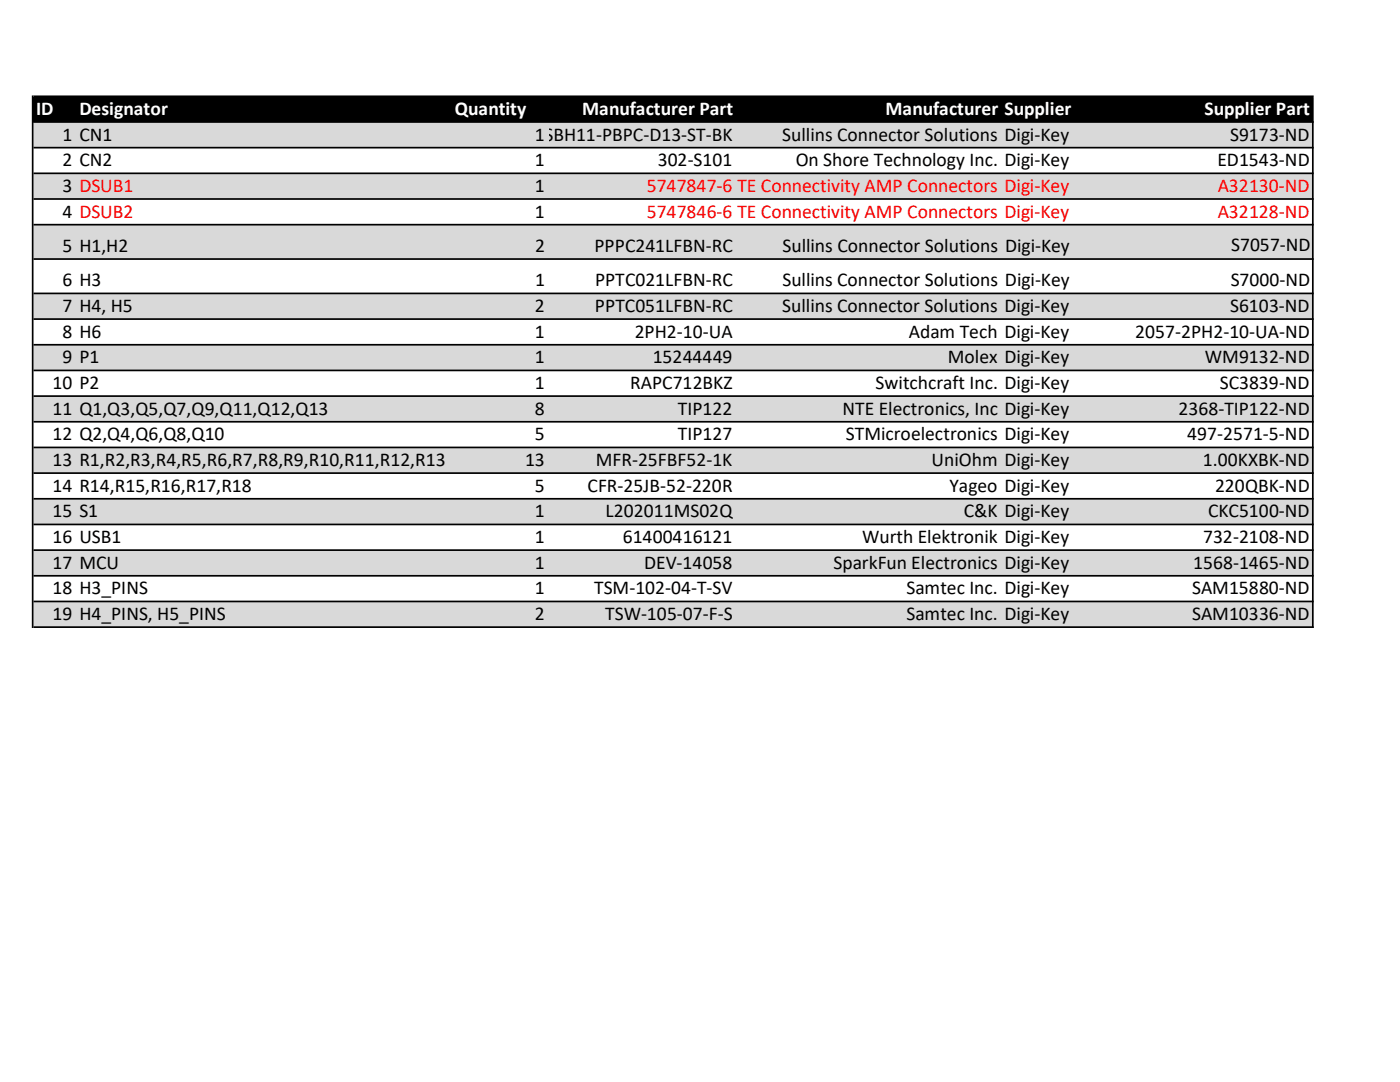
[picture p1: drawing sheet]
<svg xmlns="http://www.w3.org/2000/svg" width="279mm" height="216mm" viewBox="0 0 279 216" stroke-linecap="round" stroke-linejoin="round" font-family="sans-serif">
<defs><g id="words">
<g font-size="3.9" fill="#fff">
<text x="7.2" y="22.9">ID</text>
<text x="15.8" y="22.9">Designator</text>
<text x="90.8" y="22.9">Quantity</text>
<text x="116.2" y="22.9">Manufacturer Part</text>
<text x="176.7" y="22.9">Manufacturer Supplier</text>
<text x="240.4" y="22.9">Supplier Part</text>
</g>
<g font-size="3.9">
<text x="12.5" y="28.1">1 CN1</text>
<text x="106.8" y="28.1">1SBH11-PBPC-D13-ST-BK</text>
<text x="156.1" y="28.1">Sullins Connector Solutions Digi-Key</text>
<text x="245.5" y="28.1">S9173-ND</text>
<text x="12.5" y="33.2">2 CN2</text>
<text x="106.8" y="33.2">1</text>
<text x="131.3" y="33.2">302-S101</text>
<text x="158.8" y="33.2">On Shore Technology Inc. Digi-Key</text>
<text x="243" y="33.2">ED1543-ND</text>
<text x="12.5" y="38.3">3 DSUB1</text>
<text x="106.8" y="38.3">1</text>
<text x="12.5" y="43.4">4 DSUB2</text>
<text x="106.8" y="43.4">1</text>
<text x="12.5" y="50.3">5 H1,H2</text>
<text x="106.8" y="50.3">2</text>
<text x="118.6" y="50.3">PPPC241LFBN-RC</text>
<text x="156.2" y="50.3">Sullins Connector Solutions Digi-Key</text>
<text x="245.7" y="50.1">S7057-ND</text>
<text x="12.5" y="57.2">6 H3</text>
<text x="106.8" y="57.2">1</text>
<text x="118.8" y="57.2">PPTC021LFBN-RC</text>
<text x="156.2" y="57.2">Sullins Connector Solutions Digi-Key</text>
<text x="245.6" y="57.2">S7000-ND</text>
<text x="12.5" y="62.3">7 H4, H5</text>
<text x="106.8" y="62.3">2</text>
<text x="118.7" y="62.3">PPTC051LFBN-RC</text>
<text x="156.1" y="62.3">Sullins Connector Solutions Digi-Key</text>
<text x="245.5" y="62.3">S6103-ND</text>
<text x="12.5" y="67.4">8 H6</text>
<text x="106.8" y="67.4">1</text>
<text x="126.7" y="67.4">2PH2-10-UA</text>
<text x="181.4" y="67.4">Adam Tech Digi-Key</text>
<text x="226.6" y="67.4">2057-2PH2-10-UA-ND</text>
<text x="10.5" y="77.6">10 P2</text>
<text x="12.5" y="72.5">9 P1</text>
<text x="106.8" y="72.5">1</text>
<text x="106.8" y="77.6">1</text>
<text x="125.8" y="77.6">RAPC712BKZ</text>
<text x="130.3" y="72.5">15244449</text>
<text x="174.8" y="77.6">Switchcraft Inc. Digi-Key</text>
<text x="189.1" y="72.5">Molex Digi-Key</text>
<text x="240.5" y="72.5">WM9132-ND</text>
<text x="243.4" y="77.6">SC3839-ND</text>
<text x="10.5" y="82.8">11 Q1,Q3,Q5,Q7,Q9,Q11,Q12,Q13</text>
<text x="106.8" y="82.8">8</text>
<text x="135.3" y="82.8">TIP122</text>
<text x="168.1" y="82.8">NTE Electronics, Inc Digi-Key</text>
<text x="235.2" y="82.8">2368-TIP122-ND</text>
<text x="10.5" y="87.9">12 Q2,Q4,Q6,Q8,Q10</text>
<text x="106.8" y="87.9">5</text>
<text x="135.3" y="87.9">TIP127</text>
<text x="168.8" y="87.9">STMicroelectronics Digi-Key</text>
<text x="236.9" y="87.9">497-2571-5-ND</text>
<text x="10.5" y="93">13 R1,R2,R3,R4,R5,R6,R7,R8,R9,R10,R11,R12,R13</text>
<text x="104.8" y="93">13</text>
<text x="118.9" y="93">MFR-25FBF52-1K</text>
<text x="185.9" y="93">UniOhm Digi-Key</text>
<text x="240.1" y="93">1.00KXBK-ND</text>
<text x="10.5" y="98.1">14 R14,R15,R16,R17,R18</text>
<text x="106.8" y="98.1">5</text>
<text x="117.3" y="98.1">CFR-25JB-52-220R</text>
<text x="189.5" y="98.1">Yageo Digi-Key</text>
<text x="242.5" y="98.1">220QBK-ND</text>
<text x="10.5" y="103.3">15 S1</text>
<text x="106.8" y="103.3">1</text>
<text x="120.9" y="103.3">L202011MS02Q</text>
<text x="192.3" y="103.3">C&amp;K Digi-Key</text>
<text x="241.1" y="103.3">CKC5100-ND</text>
<text x="10.5" y="108.4">16 USB1</text>
<text x="10.5" y="113.5">17 MCU</text>
<text x="106.8" y="108.4">1</text>
<text x="106.8" y="113.5">1</text>
<text x="124.3" y="108.4">61400416121</text>
<text x="128.5" y="113.5">DEV-14058</text>
<text x="166.3" y="113.5">SparkFun Electronics Digi-Key</text>
<text x="172" y="108.4">Wurth Elektronik Digi-Key</text>
<text x="238.1" y="113.5">1568-1465-ND</text>
<text x="240.1" y="108.4">732-2108-ND</text>
<text x="10.5" y="118.6">18 H3_PINS</text>
<text x="106.8" y="118.6">1</text>
<text x="118.6" y="118.6">TSM-102-04-T-SV</text>
<text x="180.9" y="118.6">Samtec Inc. Digi-Key</text>
<text x="237.9" y="118.6">SAM15880-ND</text>
<text x="10.5" y="123.7">19 H4_PINS, H5_PINS</text>
<text x="106.8" y="123.7">2</text>
<text x="120.8" y="123.7">TSW-105-07-F-S</text>
<text x="180.9" y="123.7">Samtec Inc. Digi-Key</text>
<text x="237.9" y="123.7">SAM10336-ND</text>
</g>
<g font-size="3.9" fill="#f00">
<text x="129.1" y="38.3">5747847-6 TE Connectivity AMP Connectors Digi-Key</text>
<text x="243" y="38.3">A32130-ND</text>
<text x="129.1" y="43.4">5747846-6 TE Connectivity AMP Connectors Digi-Key</text>
<text x="243" y="43.4">A32128-ND</text>
</g>
</g></defs>
<path d="M6.7 19.4h255.3v5h-255.3z" fill="#000"/>
<path d="M6.7 24.3h255.3v5.2h-255.3zM6.7 34.6h255.3v5.2h-255.3zM6.7 44.8h255.3v6.9h-255.3zM6.7 58.5h255.3v5.2h-255.3zM6.7 68.8h255.3v5.2h-255.3zM6.7 79h255.3v5.2h-255.3zM6.7 89.3h255.3v5.1h-255.3zM6.7 99.5h255.3v5.2h-255.3zM6.7 109.8h255.3v5.1h-255.3zM6.7 120h255.3v5.2h-255.3z" fill-rule="evenodd" fill="#d9d9d9"/>
<g fill="#000">
<path d="M6.3 19h.4v106.3h-.4zM261.8 19.4h.4v105.9h-.4z" fill-rule="evenodd"/>
<path d="M6.7 19h255.5v.4h-255.5zM6.7 24.2h255.5v.3h-255.5zM6.7 29.3h255.5v.3h-255.5zM6.7 34.4h255.5v.4h-255.5zM6.7 39.5h255.5v.4h-255.5zM6.7 44.7h255.5v.3h-255.5zM6.7 51.5h255.5v.4h-255.5zM6.7 58.4h255.5v.3h-255.5zM6.7 63.5h255.5v.3h-255.5zM6.7 68.6h255.5v.4h-255.5zM6.7 73.7h255.5v.4h-255.5zM6.7 78.9h255.5v.3h-255.5zM6.7 84h255.5v.3h-255.5zM6.7 89.1h255.5v.4h-255.5zM6.7 94.2h255.5v.4h-255.5zM6.7 99.4h255.5v.3h-255.5zM6.7 104.5h255.5v.3h-255.5zM6.7 109.6h255.5v.3h-255.5zM6.7 114.7h255.5v.4h-255.5zM6.7 119.8h255.5v.4h-255.5zM6.7 125h255.5v.3h-255.5z" fill-rule="evenodd"/>
</g>
<use href="#words"/>
</svg>
